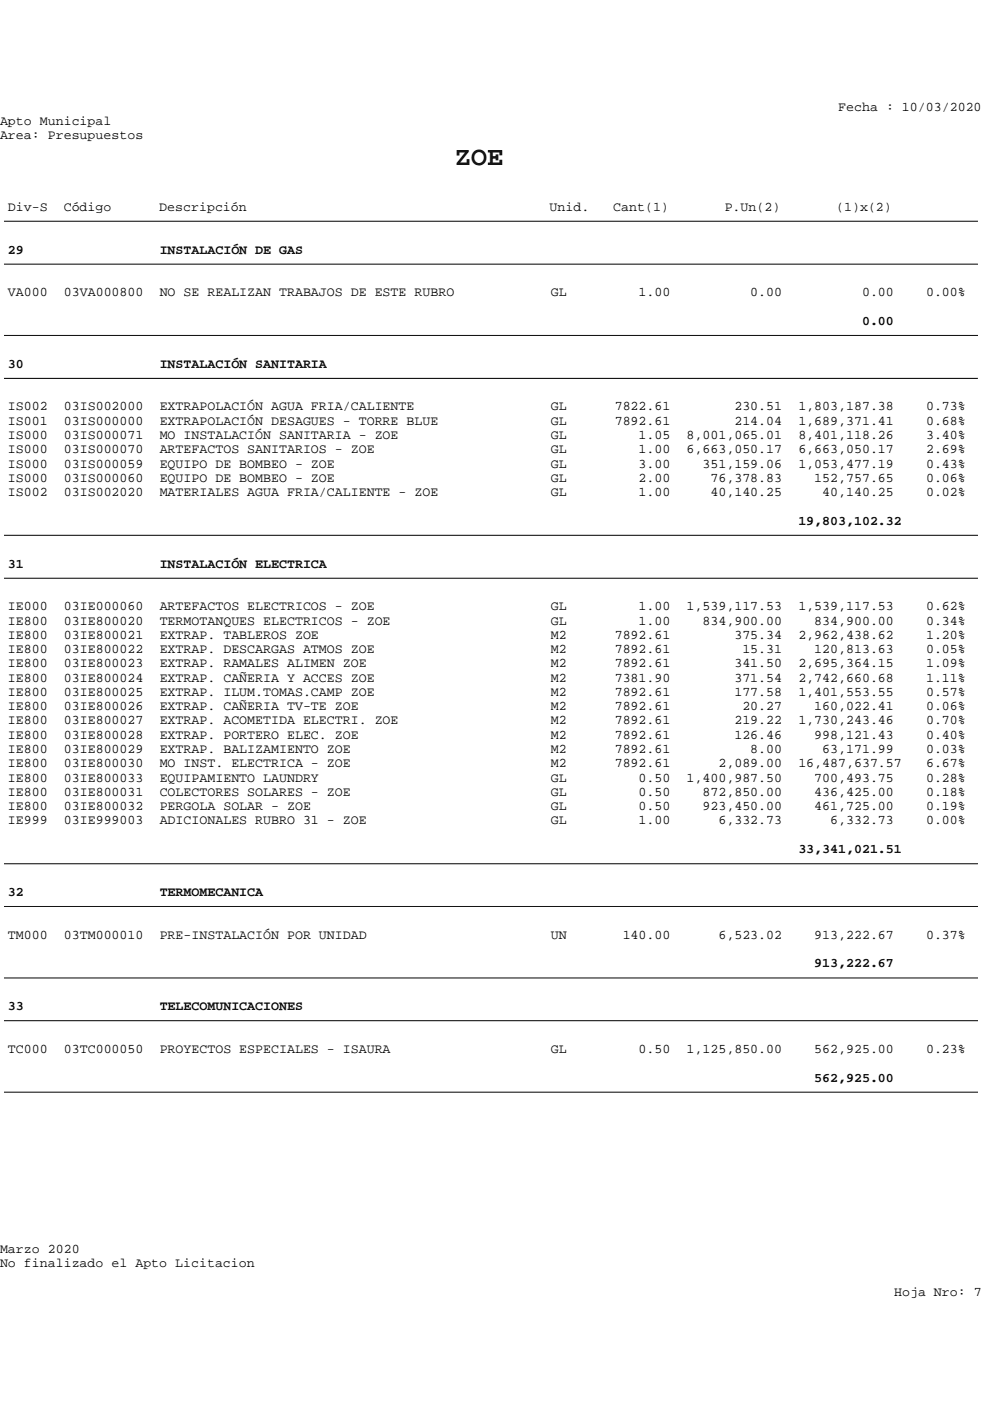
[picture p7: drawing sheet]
<svg xmlns="http://www.w3.org/2000/svg" width="210mm" height="297mm" viewBox="0 0 210 297" stroke-linecap="round" stroke-linejoin="round" font-family="sans-serif">
<defs><g id="words">
<text font-size="5.7" x="96.5" y="35">ZOE</text>
<g font-size="2.8">
<text x="177.8" y="23.5">Fecha : 10/03/2020</text>
<text x="0" y="26.5">Apto Municipal</text>
<text x="0" y="29.5">Area: Presupuestos</text>
<text x="1.7" y="44.6">Div-S</text>
<text x="13.5" y="44.6">Código</text>
<text x="33.8" y="44.6">Descripción</text>
<text x="116.5" y="44.6">Unid.</text>
<text x="130.1" y="44.6">Cant(1)</text>
<text x="153.7" y="44.6">P.Un(2)</text>
<text x="177.4" y="44.6">(1)x(2)</text>
<text x="1.7" y="53.8">29</text>
<text x="33.9" y="53.8">INSTALACIÓN DE GAS</text>
<text x="1.7" y="62.8">VA000</text>
<text x="13.5" y="62.8">03VA000800</text>
<text x="33.9" y="62.8">NO SE REALIZAN TRABAJOS DE ESTE RUBRO</text>
<text x="116.8" y="62.8">GL</text>
<text x="135.4" y="62.8">1.00</text>
<text x="159.1" y="62.8">0.00</text>
<text x="182.8" y="62.8">0.00</text>
<text x="196.4" y="62.8">0.00%</text>
<text x="182.8" y="68.9">0.00</text>
<text x="1.7" y="78">30</text>
<text x="33.9" y="78">INSTALACIÓN SANITARIA</text>
<text x="1.7" y="87">IS002</text>
<text x="13.5" y="87">03IS002000</text>
<text x="33.9" y="87">EXTRAPOLACIÓN AGUA FRIA/CALIENTE</text>
<text x="116.8" y="87">GL</text>
<text x="130.4" y="87">7822.61</text>
<text x="155.8" y="87">230.51</text>
<text x="169.3" y="87">1,803,187.38</text>
<text x="196.4" y="87">0.73%</text>
<text x="1.7" y="90">IS001</text>
<text x="1.7" y="93.1">IS000</text>
<text x="13.5" y="90">03IS000000</text>
<text x="13.5" y="93.1">03IS000071</text>
<text x="33.9" y="90">EXTRAPOLACIÓN DESAGUES - TORRE BLUE</text>
<text x="33.9" y="93.1">MO INSTALACIÓN SANITARIA - ZOE</text>
<text x="116.8" y="90">GL</text>
<text x="116.8" y="93.1">GL</text>
<text x="130.4" y="90">7892.61</text>
<text x="135.4" y="93.1">1.05</text>
<text x="145.6" y="93.1">8,001,065.01</text>
<text x="155.8" y="90">214.04</text>
<text x="169.3" y="90">1,689,371.41</text>
<text x="169.3" y="93.1">8,401,118.26</text>
<text x="196.4" y="90">0.68%</text>
<text x="196.4" y="93.1">3.40%</text>
<text x="1.7" y="96.1">IS000</text>
<text x="1.7" y="99.1">IS000</text>
<text x="13.5" y="96.1">03IS000070</text>
<text x="13.5" y="99.1">03IS000059</text>
<text x="33.9" y="96.1">ARTEFACTOS SANITARIOS - ZOE</text>
<text x="33.9" y="99.1">EQUIPO DE BOMBEO - ZOE</text>
<text x="116.8" y="96.1">GL</text>
<text x="116.8" y="99.1">GL</text>
<text x="135.4" y="96.1">1.00</text>
<text x="135.4" y="99.1">3.00</text>
<text x="145.6" y="96.1">6,663,050.17</text>
<text x="149" y="99.1">351,159.06</text>
<text x="169.3" y="96.1">6,663,050.17</text>
<text x="169.3" y="99.1">1,053,477.19</text>
<text x="196.4" y="96.1">2.69%</text>
<text x="196.4" y="99.1">0.43%</text>
<text x="1.7" y="102.2">IS000</text>
<text x="1.7" y="105.2">IS002</text>
<text x="13.5" y="102.2">03IS000060</text>
<text x="13.5" y="105.2">03IS002020</text>
<text x="33.9" y="102.2">EQUIPO DE BOMBEO - ZOE</text>
<text x="33.9" y="105.2">MATERIALES AGUA FRIA/CALIENTE - ZOE</text>
<text x="116.8" y="102.2">GL</text>
<text x="116.8" y="105.2">GL</text>
<text x="135.4" y="102.2">2.00</text>
<text x="135.4" y="105.2">1.00</text>
<text x="150.7" y="102.2">76,378.83</text>
<text x="150.7" y="105.2">40,140.25</text>
<text x="172.7" y="102.2">152,757.65</text>
<text x="174.4" y="105.2">40,140.25</text>
<text x="196.4" y="102.2">0.06%</text>
<text x="196.4" y="105.2">0.02%</text>
<text x="169.3" y="111.3">19,803,102.32</text>
<text x="1.7" y="120.4">31</text>
<text x="33.9" y="120.4">INSTALACIÓN ELECTRICA</text>
<text x="1.7" y="129.4">IE000</text>
<text x="13.5" y="129.4">03IE000060</text>
<text x="33.9" y="129.4">ARTEFACTOS ELECTRICOS - ZOE</text>
<text x="116.8" y="129.4">GL</text>
<text x="135.4" y="129.4">1.00</text>
<text x="145.6" y="129.4">1,539,117.53</text>
<text x="169.3" y="129.4">1,539,117.53</text>
<text x="196.4" y="129.4">0.62%</text>
<text x="1.7" y="132.4">IE800</text>
<text x="1.7" y="135.4">IE800</text>
<text x="13.5" y="132.4">03IE800020</text>
<text x="13.5" y="135.4">03IE800021</text>
<text x="33.9" y="132.4">TERMOTANQUES ELECTRICOS - ZOE</text>
<text x="33.9" y="135.4">EXTRAP. TABLEROS ZOE</text>
<text x="116.8" y="132.4">GL</text>
<text x="116.8" y="135.4">M2</text>
<text x="130.4" y="135.4">7892.61</text>
<text x="135.4" y="132.4">1.00</text>
<text x="149" y="132.4">834,900.00</text>
<text x="155.8" y="135.4">375.34</text>
<text x="169.3" y="135.4">2,962,438.62</text>
<text x="172.7" y="132.4">834,900.00</text>
<text x="196.4" y="132.4">0.34%</text>
<text x="196.4" y="135.4">1.20%</text>
<text x="1.7" y="138.5">IE800</text>
<text x="1.7" y="141.5">IE800</text>
<text x="13.5" y="138.5">03IE800022</text>
<text x="13.5" y="141.5">03IE800023</text>
<text x="33.9" y="138.5">EXTRAP. DESCARGAS ATMOS ZOE</text>
<text x="33.9" y="141.5">EXTRAP. RAMALES ALIMEN ZOE</text>
<text x="116.8" y="138.5">M2</text>
<text x="116.8" y="141.5">M2</text>
<text x="130.4" y="138.5">7892.61</text>
<text x="130.4" y="141.5">7892.61</text>
<text x="155.8" y="141.5">341.50</text>
<text x="157.5" y="138.5">15.31</text>
<text x="169.3" y="141.5">2,695,364.15</text>
<text x="172.7" y="138.5">120,813.63</text>
<text x="196.4" y="138.5">0.05%</text>
<text x="196.4" y="141.5">1.09%</text>
<text x="1.7" y="144.5">IE800</text>
<text x="1.7" y="147.6">IE800</text>
<text x="13.5" y="144.5">03IE800024</text>
<text x="13.5" y="147.6">03IE800025</text>
<text x="33.9" y="144.5">EXTRAP. CAÑERIA Y ACCES ZOE</text>
<text x="33.9" y="147.6">EXTRAP. ILUM.TOMAS.CAMP ZOE</text>
<text x="116.8" y="144.5">M2</text>
<text x="116.8" y="147.6">M2</text>
<text x="130.4" y="144.5">7381.90</text>
<text x="130.4" y="147.6">7892.61</text>
<text x="155.8" y="144.5">371.54</text>
<text x="155.8" y="147.6">177.58</text>
<text x="169.3" y="144.5">2,742,660.68</text>
<text x="169.3" y="147.6">1,401,553.55</text>
<text x="196.4" y="144.5">1.11%</text>
<text x="196.4" y="147.6">0.57%</text>
<text x="1.7" y="150.6">IE800</text>
<text x="1.7" y="153.6">IE800</text>
<text x="13.5" y="150.6">03IE800026</text>
<text x="13.5" y="153.6">03IE800027</text>
<text x="33.9" y="150.6">EXTRAP. CAÑERIA TV-TE ZOE</text>
<text x="33.9" y="153.6">EXTRAP. ACOMETIDA ELECTRI. ZOE</text>
<text x="116.8" y="150.6">M2</text>
<text x="116.8" y="153.6">M2</text>
<text x="130.4" y="150.6">7892.61</text>
<text x="130.4" y="153.6">7892.61</text>
<text x="155.8" y="153.6">219.22</text>
<text x="157.5" y="150.6">20.27</text>
<text x="169.3" y="153.6">1,730,243.46</text>
<text x="172.7" y="150.6">160,022.41</text>
<text x="196.4" y="150.6">0.06%</text>
<text x="196.4" y="153.6">0.70%</text>
<text x="1.7" y="156.6">IE800</text>
<text x="1.7" y="159.7">IE800</text>
<text x="13.5" y="156.6">03IE800028</text>
<text x="13.5" y="159.7">03IE800029</text>
<text x="33.9" y="156.6">EXTRAP. PORTERO ELEC. ZOE</text>
<text x="33.9" y="159.7">EXTRAP. BALIZAMIENTO ZOE</text>
<text x="116.8" y="156.6">M2</text>
<text x="116.8" y="159.7">M2</text>
<text x="130.4" y="156.6">7892.61</text>
<text x="130.4" y="159.7">7892.61</text>
<text x="155.8" y="156.6">126.46</text>
<text x="159.1" y="159.7">8.00</text>
<text x="172.7" y="156.6">998,121.43</text>
<text x="174.4" y="159.7">63,171.99</text>
<text x="196.4" y="156.6">0.40%</text>
<text x="196.4" y="159.7">0.03%</text>
<text x="1.7" y="162.7">IE800</text>
<text x="1.7" y="165.7">IE800</text>
<text x="13.5" y="162.7">03IE800030</text>
<text x="13.5" y="165.7">03IE800033</text>
<text x="33.9" y="162.7">MO INST. ELECTRICA - ZOE</text>
<text x="33.9" y="165.7">EQUIPAMIENTO LAUNDRY</text>
<text x="116.8" y="162.7">M2</text>
<text x="116.8" y="165.7">GL</text>
<text x="130.4" y="162.7">7892.61</text>
<text x="135.4" y="165.7">0.50</text>
<text x="145.6" y="165.7">1,400,987.50</text>
<text x="152.4" y="162.7">2,089.00</text>
<text x="169.3" y="162.7">16,487,637.57</text>
<text x="172.7" y="165.7">700,493.75</text>
<text x="196.4" y="162.7">6.67%</text>
<text x="196.4" y="165.7">0.28%</text>
<text x="1.7" y="168.7">IE800</text>
<text x="1.7" y="171.8">IE800</text>
<text x="13.5" y="168.7">03IE800031</text>
<text x="13.5" y="171.8">03IE800032</text>
<text x="33.9" y="168.7">COLECTORES SOLARES - ZOE</text>
<text x="33.9" y="171.8">PERGOLA SOLAR - ZOE</text>
<text x="116.8" y="168.7">GL</text>
<text x="116.8" y="171.8">GL</text>
<text x="135.4" y="168.7">0.50</text>
<text x="135.4" y="171.8">0.50</text>
<text x="149" y="168.7">872,850.00</text>
<text x="149" y="171.8">923,450.00</text>
<text x="172.7" y="168.7">436,425.00</text>
<text x="172.7" y="171.8">461,725.00</text>
<text x="196.4" y="168.7">0.18%</text>
<text x="196.4" y="171.8">0.19%</text>
<text x="1.7" y="174.8">IE999</text>
<text x="13.5" y="174.8">03IE999003</text>
<text x="33.9" y="174.8">ADICIONALES RUBRO 31 - ZOE</text>
<text x="116.8" y="174.8">GL</text>
<text x="135.4" y="174.8">1.00</text>
<text x="152.4" y="174.8">6,332.73</text>
<text x="176.1" y="174.8">6,332.73</text>
<text x="196.4" y="174.8">0.00%</text>
<text x="169.3" y="180.9">33,341,021.51</text>
<text x="1.7" y="190">32</text>
<text x="33.9" y="190">TERMOMECANICA</text>
<text x="1.7" y="199">TM000</text>
<text x="13.5" y="199">03TM000010</text>
<text x="33.9" y="199">PRE-INSTALACIÓN POR UNIDAD</text>
<text x="116.8" y="199">UN</text>
<text x="132.1" y="199">140.00</text>
<text x="152.4" y="199">6,523.02</text>
<text x="172.7" y="199">913,222.67</text>
<text x="196.4" y="199">0.37%</text>
<text x="172.7" y="205.1">913,222.67</text>
<text x="1.7" y="214.2">33</text>
<text x="33.9" y="214.2">TELECOMUNICACIONES</text>
<text x="1.7" y="223.2">TC000</text>
<text x="13.5" y="223.2">03TC000050</text>
<text x="33.9" y="223.2">PROYECTOS ESPECIALES - ISAURA</text>
<text x="116.8" y="223.2">GL</text>
<text x="135.4" y="223.2">0.50</text>
<text x="145.6" y="223.2">1,125,850.00</text>
<text x="172.7" y="223.2">562,925.00</text>
<text x="196.4" y="223.2">0.23%</text>
<text x="172.7" y="229.3">562,925.00</text>
<text x="0" y="265.6">Marzo 2020</text>
<text x="0" y="268.6">No finalizado el Apto Licitacion</text>
<text x="189.7" y="274.7">Hoja Nro: 7</text>
</g>
</g></defs>
<path d="M.8 46.9h206.6" fill="none" stroke="#000" stroke-width=".21"/>
<g fill="#fff">
<path d="M1.7 51.5h16.9v3.1h-16.9z"/>
<path d="M33.9 51.5h50.8v3.1h-50.8z"/>
</g>
<path d="M.8 56h206.6" fill="none" stroke="#000" stroke-width=".21"/>
<g fill="#fff">
<path d="M1.7 60.5h8.5v3.1h-8.5z"/>
<path d="M13.5 60.5h17v3.1h-17z"/>
<path d="M33.9 60.5h79.6v3.1h-79.6z"/>
<path d="M116.8 60.5h8.5v3.1h-8.5z"/>
<path d="M128.7 60.5h13.5v3.1h-13.5z"/>
<path d="M145.6 60.5h20.3v3.1h-20.3z"/>
<path d="M169.3 60.5h20.4v3.1h-20.4z"/>
<path d="M193 60.5h11.9v3.1h-11.9z"/>
<path d="M169.3 66.6h20.4v3.2h-20.4z"/>
</g>
<path d="M.8 71.1h206.6" fill="none" stroke="#000" stroke-width=".21"/>
<g fill="#fff">
<path d="M1.7 75.7h16.9v3.1h-16.9z"/>
<path d="M33.9 75.7h50.8v3.1h-50.8z"/>
</g>
<path d="M.8 80.2h206.6" fill="none" stroke="#000" stroke-width=".21"/>
<g fill="#fff">
<path d="M1.7 84.8h8.5v3h-8.5z"/>
<path d="M13.5 84.8h17v3h-17z"/>
<path d="M33.9 84.8h79.6v3h-79.6z"/>
<path d="M116.8 84.8h8.5v3h-8.5z"/>
<path d="M128.7 84.8h13.5v3h-13.5z"/>
<path d="M145.6 84.8h20.3v3h-20.3z"/>
<path d="M169.3 84.8h20.4v3h-20.4z"/>
<path d="M193 84.8h11.9v3h-11.9z"/>
<path d="M1.7 87.8h8.5v3h-8.5z"/>
<path d="M13.5 87.8h17v3h-17z"/>
<path d="M33.9 87.8h79.6v3h-79.6z"/>
<path d="M116.8 87.8h8.5v3h-8.5z"/>
<path d="M128.7 87.8h13.5v3h-13.5z"/>
<path d="M145.6 87.8h20.3v3h-20.3z"/>
<path d="M169.3 87.8h20.4v3h-20.4z"/>
<path d="M193 87.8h11.9v3h-11.9z"/>
<path d="M1.7 90.8h8.5v3h-8.5z"/>
<path d="M13.5 90.8h17v3h-17z"/>
<path d="M33.9 90.8h79.6v3h-79.6z"/>
<path d="M116.8 90.8h8.5v3h-8.5z"/>
<path d="M128.7 90.8h13.5v3h-13.5z"/>
<path d="M145.6 90.8h20.3v3h-20.3z"/>
<path d="M169.3 90.8h20.4v3h-20.4z"/>
<path d="M193 90.8h11.9v3h-11.9z"/>
<path d="M1.7 93.8h8.5v3.1h-8.5z"/>
<path d="M13.5 93.8h17v3.1h-17z"/>
<path d="M33.9 93.8h79.6v3.1h-79.6z"/>
<path d="M116.8 93.8h8.5v3.1h-8.5z"/>
<path d="M128.7 93.8h13.5v3.1h-13.5z"/>
<path d="M145.6 93.8h20.3v3.1h-20.3z"/>
<path d="M169.3 93.8h20.4v3.1h-20.4z"/>
<path d="M193 93.8h11.9v3.1h-11.9z"/>
<path d="M1.7 96.9h8.5v3h-8.5z"/>
<path d="M13.5 96.9h17v3h-17z"/>
<path d="M33.9 96.9h79.6v3h-79.6z"/>
<path d="M116.8 96.9h8.5v3h-8.5z"/>
<path d="M128.7 96.9h13.5v3h-13.5z"/>
<path d="M145.6 96.9h20.3v3h-20.3z"/>
<path d="M169.3 96.9h20.4v3h-20.4z"/>
<path d="M193 96.9h11.9v3h-11.9z"/>
<path d="M1.7 99.9h8.5v3h-8.5z"/>
<path d="M13.5 99.9h17v3h-17z"/>
<path d="M33.9 99.9h79.6v3h-79.6z"/>
<path d="M116.8 99.9h8.5v3h-8.5z"/>
<path d="M128.7 99.9h13.5v3h-13.5z"/>
<path d="M145.6 99.9h20.3v3h-20.3z"/>
<path d="M169.3 99.9h20.4v3h-20.4z"/>
<path d="M193 99.9h11.9v3h-11.9z"/>
<path d="M1.7 102.9h8.5v3h-8.5z"/>
<path d="M13.5 102.9h17v3h-17z"/>
<path d="M33.9 102.9h79.6v3h-79.6z"/>
<path d="M116.8 102.9h8.5v3h-8.5z"/>
<path d="M128.7 102.9h13.5v3h-13.5z"/>
<path d="M145.6 102.9h20.3v3h-20.3z"/>
<path d="M169.3 102.9h20.4v3h-20.4z"/>
<path d="M193 102.9h11.9v3h-11.9z"/>
<path d="M169.3 109h22v3.1h-22z"/>
</g>
<path d="M.8 113.5h206.6" fill="none" stroke="#000" stroke-width=".21"/>
<g fill="#fff">
<path d="M1.7 118h16.9v3.2h-16.9z"/>
<path d="M33.9 118h50.8v3.2h-50.8z"/>
</g>
<path d="M.8 122.6h206.6" fill="none" stroke="#000" stroke-width=".21"/>
<g fill="#fff">
<path d="M1.7 127.1h8.5v3.1h-8.5z"/>
<path d="M13.5 127.1h17v3.1h-17z"/>
<path d="M33.9 127.1h79.6v3.1h-79.6z"/>
<path d="M116.8 127.1h8.5v3.1h-8.5z"/>
<path d="M128.7 127.1h13.5v3.1h-13.5z"/>
<path d="M145.6 127.1h20.3v3.1h-20.3z"/>
<path d="M169.3 127.1h20.4v3.1h-20.4z"/>
<path d="M193 127.1h11.9v3.1h-11.9z"/>
<path d="M1.7 130.2h8.5v3h-8.5z"/>
<path d="M13.5 130.2h17v3h-17z"/>
<path d="M33.9 130.2h79.6v3h-79.6z"/>
<path d="M116.8 130.2h8.5v3h-8.5z"/>
<path d="M128.7 130.2h13.5v3h-13.5z"/>
<path d="M145.6 130.2h20.3v3h-20.3z"/>
<path d="M169.3 130.2h20.4v3h-20.4z"/>
<path d="M193 130.2h11.9v3h-11.9z"/>
<path d="M1.7 133.2h8.5v3h-8.5z"/>
<path d="M13.5 133.2h17v3h-17z"/>
<path d="M33.9 133.2h79.6v3h-79.6z"/>
<path d="M116.8 133.2h8.5v3h-8.5z"/>
<path d="M128.7 133.2h13.5v3h-13.5z"/>
<path d="M145.6 133.2h20.3v3h-20.3z"/>
<path d="M169.3 133.2h20.4v3h-20.4z"/>
<path d="M193 133.2h11.9v3h-11.9z"/>
<path d="M1.7 136.2h8.5v3h-8.5z"/>
<path d="M13.5 136.2h17v3h-17z"/>
<path d="M33.9 136.2h79.6v3h-79.6z"/>
<path d="M116.8 136.2h8.5v3h-8.5z"/>
<path d="M128.7 136.2h13.5v3h-13.5z"/>
<path d="M145.6 136.2h20.3v3h-20.3z"/>
<path d="M169.3 136.2h20.4v3h-20.4z"/>
<path d="M193 136.2h11.9v3h-11.9z"/>
<path d="M1.7 139.2h8.5v3.1h-8.5z"/>
<path d="M13.5 139.2h17v3.1h-17z"/>
<path d="M33.9 139.2h79.6v3.1h-79.6z"/>
<path d="M116.8 139.2h8.5v3.1h-8.5z"/>
<path d="M128.7 139.2h13.5v3.1h-13.5z"/>
<path d="M145.6 139.2h20.3v3.1h-20.3z"/>
<path d="M169.3 139.2h20.4v3.1h-20.4z"/>
<path d="M193 139.2h11.9v3.1h-11.9z"/>
<path d="M1.7 142.3h8.5v3h-8.5z"/>
<path d="M13.5 142.3h17v3h-17z"/>
<path d="M33.9 142.3h79.6v3h-79.6z"/>
<path d="M116.8 142.3h8.5v3h-8.5z"/>
<path d="M128.7 142.3h13.5v3h-13.5z"/>
<path d="M145.6 142.3h20.3v3h-20.3z"/>
<path d="M169.3 142.3h20.4v3h-20.4z"/>
<path d="M193 142.3h11.9v3h-11.9z"/>
<path d="M1.7 145.3h8.5v3h-8.5z"/>
<path d="M13.5 145.3h17v3h-17z"/>
<path d="M33.9 145.3h79.6v3h-79.6z"/>
<path d="M116.8 145.3h8.5v3h-8.5z"/>
<path d="M128.7 145.3h13.5v3h-13.5z"/>
<path d="M145.6 145.3h20.3v3h-20.3z"/>
<path d="M169.3 145.3h20.4v3h-20.4z"/>
<path d="M193 145.3h11.9v3h-11.9z"/>
<path d="M1.7 148.3h8.5v3h-8.5z"/>
<path d="M13.5 148.3h17v3h-17z"/>
<path d="M33.9 148.3h79.6v3h-79.6z"/>
<path d="M116.8 148.3h8.5v3h-8.5z"/>
<path d="M128.7 148.3h13.5v3h-13.5z"/>
<path d="M145.6 148.3h20.3v3h-20.3z"/>
<path d="M169.3 148.3h20.4v3h-20.4z"/>
<path d="M193 148.3h11.9v3h-11.9z"/>
<path d="M1.7 151.3h8.5v3.1h-8.5z"/>
<path d="M13.5 151.3h17v3.1h-17z"/>
<path d="M33.9 151.3h79.6v3.1h-79.6z"/>
<path d="M116.8 151.3h8.5v3.1h-8.5z"/>
<path d="M128.7 151.3h13.5v3.1h-13.5z"/>
<path d="M145.6 151.3h20.3v3.1h-20.3z"/>
<path d="M169.3 151.3h20.4v3.1h-20.4z"/>
<path d="M193 151.3h11.9v3.1h-11.9z"/>
<path d="M1.7 154.4h8.5v3h-8.5z"/>
<path d="M13.5 154.4h17v3h-17z"/>
<path d="M33.9 154.4h79.6v3h-79.6z"/>
<path d="M116.8 154.4h8.5v3h-8.5z"/>
<path d="M128.7 154.4h13.5v3h-13.5z"/>
<path d="M145.6 154.4h20.3v3h-20.3z"/>
<path d="M169.3 154.4h20.4v3h-20.4z"/>
<path d="M193 154.4h11.9v3h-11.9z"/>
<path d="M1.7 157.4h8.5v3h-8.5z"/>
<path d="M13.5 157.4h17v3h-17z"/>
<path d="M33.9 157.4h79.6v3h-79.6z"/>
<path d="M116.8 157.4h8.5v3h-8.5z"/>
<path d="M128.7 157.4h13.5v3h-13.5z"/>
<path d="M145.6 157.4h20.3v3h-20.3z"/>
<path d="M169.3 157.4h20.4v3h-20.4z"/>
<path d="M193 157.4h11.9v3h-11.9z"/>
<path d="M1.7 160.4h8.5v3h-8.5z"/>
<path d="M13.5 160.4h17v3h-17z"/>
<path d="M33.9 160.4h79.6v3h-79.6z"/>
<path d="M116.8 160.4h8.5v3h-8.5z"/>
<path d="M128.7 160.4h13.5v3h-13.5z"/>
<path d="M145.6 160.4h20.3v3h-20.3z"/>
<path d="M169.3 160.4h22v3h-22z"/>
<path d="M193 160.4h11.9v3h-11.9z"/>
<path d="M1.7 163.4h8.5v3.1h-8.5z"/>
<path d="M13.5 163.4h17v3.1h-17z"/>
<path d="M33.9 163.4h79.6v3.1h-79.6z"/>
<path d="M116.8 163.4h8.5v3.1h-8.5z"/>
<path d="M128.7 163.4h13.5v3.1h-13.5z"/>
<path d="M145.6 163.4h20.3v3.1h-20.3z"/>
<path d="M169.3 163.4h20.4v3.1h-20.4z"/>
<path d="M193 163.4h11.9v3.1h-11.9z"/>
<path d="M1.7 166.5h8.5v3h-8.5z"/>
<path d="M13.5 166.5h17v3h-17z"/>
<path d="M33.9 166.5h79.6v3h-79.6z"/>
<path d="M116.8 166.5h8.5v3h-8.5z"/>
<path d="M128.7 166.5h13.5v3h-13.5z"/>
<path d="M145.6 166.5h20.3v3h-20.3z"/>
<path d="M169.3 166.5h20.4v3h-20.4z"/>
<path d="M193 166.5h11.9v3h-11.9z"/>
<path d="M1.7 169.5h8.5v3h-8.5z"/>
<path d="M13.5 169.5h17v3h-17z"/>
<path d="M33.9 169.5h79.6v3h-79.6z"/>
<path d="M116.8 169.5h8.5v3h-8.5z"/>
<path d="M128.7 169.5h13.5v3h-13.5z"/>
<path d="M145.6 169.5h20.3v3h-20.3z"/>
<path d="M169.3 169.5h20.4v3h-20.4z"/>
<path d="M193 169.5h11.9v3h-11.9z"/>
<path d="M1.7 172.5h8.5v3.1h-8.5z"/>
<path d="M13.5 172.5h17v3.1h-17z"/>
<path d="M33.9 172.5h79.6v3.1h-79.6z"/>
<path d="M116.8 172.5h8.5v3.1h-8.5z"/>
<path d="M128.7 172.5h13.5v3.1h-13.5z"/>
<path d="M145.6 172.5h20.3v3.1h-20.3z"/>
<path d="M169.3 172.5h20.4v3.1h-20.4z"/>
<path d="M193 172.5h11.9v3.1h-11.9z"/>
<path d="M169.3 178.6h22v3.2h-22z"/>
</g>
<path d="M.8 183.1h206.6" fill="none" stroke="#000" stroke-width=".21"/>
<g fill="#fff">
<path d="M1.7 187.7h16.9v3.1h-16.9z"/>
<path d="M33.9 187.7h50.8v3.1h-50.8z"/>
</g>
<path d="M.8 192.2h206.6" fill="none" stroke="#000" stroke-width=".21"/>
<g fill="#fff">
<path d="M1.7 196.7h8.5v3.1h-8.5z"/>
<path d="M13.5 196.7h17v3.1h-17z"/>
<path d="M33.9 196.7h79.6v3.1h-79.6z"/>
<path d="M116.8 196.7h8.5v3.1h-8.5z"/>
<path d="M128.7 196.7h13.5v3.1h-13.5z"/>
<path d="M145.6 196.7h20.3v3.1h-20.3z"/>
<path d="M169.3 196.7h20.4v3.1h-20.4z"/>
<path d="M193 196.7h11.9v3.1h-11.9z"/>
<path d="M169.3 202.8h20.4v3.2h-20.4z"/>
</g>
<path d="M.8 207.3h206.6" fill="none" stroke="#000" stroke-width=".21"/>
<g fill="#fff">
<path d="M1.7 211.9h16.9v3.2h-16.9z"/>
<path d="M33.9 211.9h50.8v3.2h-50.8z"/>
</g>
<path d="M.8 216.4h206.6" fill="none" stroke="#000" stroke-width=".21"/>
<g fill="#fff">
<path d="M1.7 221h8.5v3h-8.5z"/>
<path d="M13.5 221h17v3h-17z"/>
<path d="M33.9 221h79.6v3h-79.6z"/>
<path d="M116.8 221h8.5v3h-8.5z"/>
<path d="M128.7 221h13.5v3h-13.5z"/>
<path d="M145.6 221h20.3v3h-20.3z"/>
<path d="M169.3 221h20.4v3h-20.4z"/>
<path d="M193 221h11.9v3h-11.9z"/>
<path d="M169.3 227h20.4v3.2h-20.4z"/>
</g>
<path d="M.8 231.6h206.6" fill="none" stroke="#000" stroke-width=".21"/>
<g fill="#fff">
<path d="M0 263.3h16.9v3.1h-16.9z"/>
<path d="M0 266.4h54.2v3h-54.2z"/>
<path d="M189.7 272.4h18.6v3h-18.6z"/>
</g>
<use href="#words"/>
</svg>
